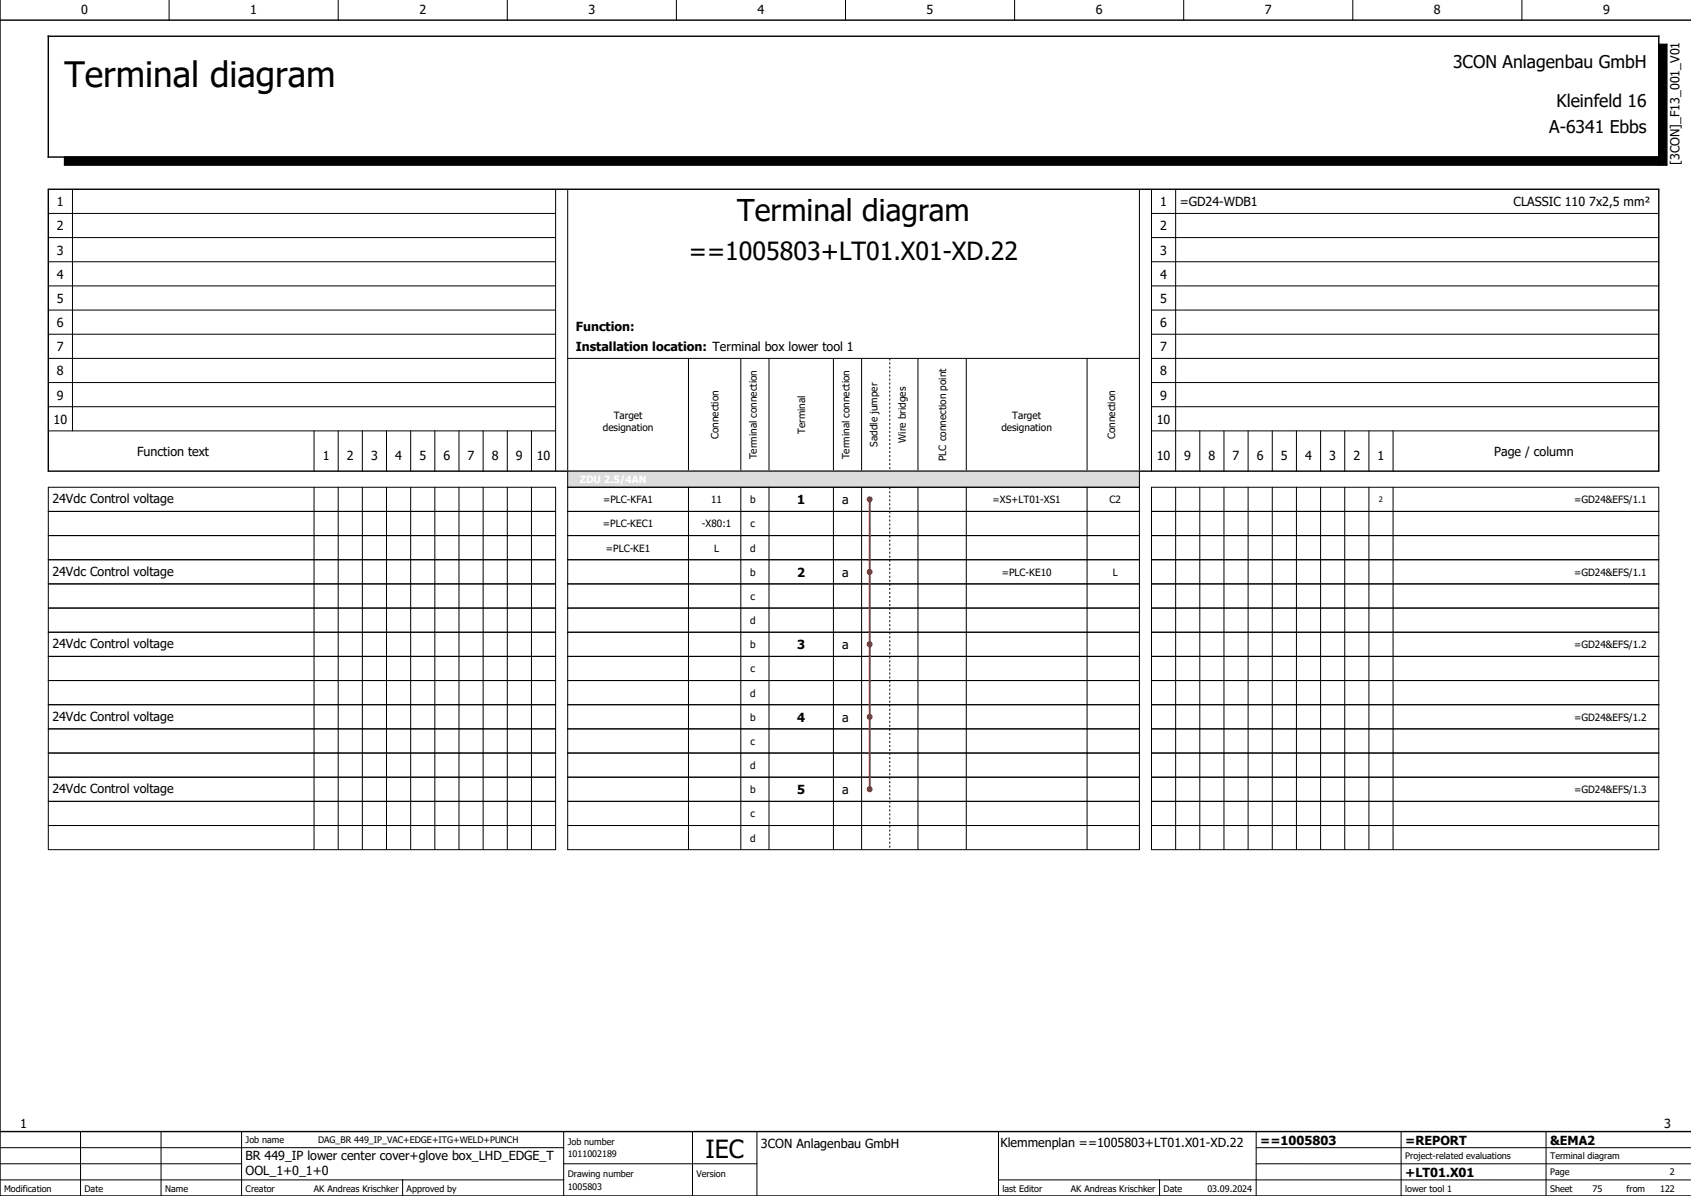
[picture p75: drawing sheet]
<svg xmlns="http://www.w3.org/2000/svg" width="420mm" height="297mm" viewBox="0 0 420 297" stroke-linecap="round" stroke-linejoin="round" font-family="sans-serif">
<defs><g id="words">
<text font-size="8.7" x="16" y="21.7">Terminal diagram</text>
<text font-size="7.5" x="183.1" y="55">Terminal diagram</text>
<g font-size="6.2">
<text x="171.1" y="64.5">==1005803+LT01.X01-XD.22</text>
<text x="175.2" y="287.5">IEC</text>
</g>
<g font-size="4.3">
<text x="360.9" y="17">3CON Anlagenbau GmbH</text>
<text x="386.6" y="26.4">Kleinfeld 16</text>
<text x="384.8" y="33">A-6341 Ebbs</text>
</g>
<g font-size="3.1">
<text x="20.2" y="3.4">0</text>
<text x="62.2" y="3.4">1</text>
<text x="104.2" y="3.4">2</text>
<text x="146.2" y="3.4">3</text>
<text x="188.2" y="3.4">4</text>
<text x="230.2" y="3.4">5</text>
<text x="272.2" y="3.4">6</text>
<text x="314.2" y="3.4">7</text>
<text x="356.2" y="3.4">8</text>
<text x="398.2" y="3.4">9</text>
<text x="417.1" y="41" transform="rotate(-90 417.1 41)">[3CON]_F13_001_V01</text>
<text x="14.2" y="51.2">1</text>
<text x="288.2" y="51.2">1</text>
<text x="293" y="51.2">=GD24-WDB1</text>
<text x="375.9" y="51.2">CLASSIC 110 7x2,5 mm²</text>
<text x="14.2" y="57.2">2</text>
<text x="288.2" y="57.2">2</text>
<text x="14.2" y="63.2">3</text>
<text x="288.2" y="63.2">3</text>
<text x="14.2" y="69.2">4</text>
<text x="288.2" y="69.2">4</text>
<text x="14.2" y="75.2">5</text>
<text x="288.2" y="75.2">5</text>
<text x="14.2" y="81.2">6</text>
<text x="143" y="82.2">Function:</text>
<text x="288.2" y="81.2">6</text>
<text x="14.2" y="87.2">7</text>
<text x="143" y="87.2">Installation location: Terminal box lower tool 1</text>
<text x="288.2" y="87.2">7</text>
<text x="14.2" y="93.2">8</text>
<text x="288.2" y="93.2">8</text>
<text x="14.2" y="99.2">9</text>
<text x="288.2" y="99.2">9</text>
<text x="13.3" y="105.2">10</text>
<text x="287.3" y="105.2">10</text>
<text x="34.1" y="113.2">Function text</text>
<text x="371.1" y="113.2">Page / column</text>
<text x="80.2" y="114.2">1</text>
<text x="86.2" y="114.2">2</text>
<text x="92.2" y="114.2">3</text>
<text x="98.2" y="114.2">4</text>
<text x="104.2" y="114.2">5</text>
<text x="110.2" y="114.2">6</text>
<text x="116.2" y="114.2">7</text>
<text x="122.2" y="114.2">8</text>
<text x="128.2" y="114.2">9</text>
<text x="133.3" y="114.2">10</text>
<text x="287.3" y="114.2">10</text>
<text x="294.2" y="114.2">9</text>
<text x="300.2" y="114.2">8</text>
<text x="306.2" y="114.2">7</text>
<text x="312.2" y="114.2">6</text>
<text x="318.2" y="114.2">5</text>
<text x="324.2" y="114.2">4</text>
<text x="330.2" y="114.2">3</text>
<text x="336.2" y="114.2">2</text>
<text x="342.2" y="114.2">1</text>
<text x="13" y="125">24Vdc Control voltage</text>
<text x="198" y="125.2">1</text>
<text x="209.2" y="125.2">a</text>
<text x="13" y="143">24Vdc Control voltage</text>
<text x="198" y="143.2">2</text>
<text x="209.2" y="143.2">a</text>
<text x="13" y="161">24Vdc Control voltage</text>
<text x="198" y="161.2">3</text>
<text x="209.2" y="161.2">a</text>
<text x="13" y="179">24Vdc Control voltage</text>
<text x="198" y="179.2">4</text>
<text x="209.2" y="179.2">a</text>
<text x="13" y="197">24Vdc Control voltage</text>
<text x="198" y="197.2">5</text>
<text x="209.2" y="197.2">a</text>
<text x="5" y="280">1</text>
<text x="413.3" y="280">3</text>
<text x="189" y="285">3CON Anlagenbau GmbH</text>
<text x="248.5" y="284.9">Klemmenplan ==1005803+LT01.X01-XD.22</text>
<text x="313" y="284.2">==1005803</text>
<text x="349" y="284.2">=REPORT</text>
<text x="385" y="284.2">&amp;EMA2</text>
<text x="61" y="288">BR 449_IP lower center cover+glove box_LHD_EDGE_T</text>
<text x="61" y="291.8">OOL_1+0_1+0</text>
<text x="349" y="292.2">+LT01.X01</text>
</g>
<g font-size="2.5">
<text x="149.7" y="107">designation</text>
<text x="152.4" y="104">Target</text>
<text x="200" y="107.8" transform="rotate(-90 200 107.8)">Terminal</text>
<text x="248.7" y="107">designation</text>
<text x="251.4" y="104">Target</text>
<text x="178.5" y="109.1" transform="rotate(-90 178.5 109.1)">Connection</text>
<text x="218" y="110.9" transform="rotate(-90 218 110.9)">Saddle jumper</text>
<text x="225" y="109.9" transform="rotate(-90 225 109.9)">Wire bridges</text>
<text x="277" y="109.1" transform="rotate(-90 277 109.1)">Connection</text>
<text x="188" y="114.1" transform="rotate(-90 188 114.1)">Terminal connection</text>
<text x="211" y="114.1" transform="rotate(-90 211 114.1)">Terminal connection</text>
<text x="235" y="114.5" transform="rotate(-90 235 114.5)">PLC connection point</text>
<text x="149.8" y="125">=PLC-KFA1</text>
<text x="176.6" y="125">11</text>
<text x="186.3" y="125">b</text>
<text x="246.5" y="125">=XS+LT01-XS1</text>
<text x="275.6" y="125">C2</text>
<text x="391" y="125">=GD24&amp;EFS/1.1</text>
<text x="149.7" y="131">=PLC-KEC1</text>
<text x="174.4" y="131">-X80:1</text>
<text x="186.4" y="131">c</text>
<text x="150.5" y="137">=PLC-KE1</text>
<text x="177.4" y="137">L</text>
<text x="186.3" y="137">d</text>
<text x="186.3" y="143">b</text>
<text x="248.8" y="143">=PLC-KE10</text>
<text x="276.4" y="143">L</text>
<text x="391" y="143">=GD24&amp;EFS/1.1</text>
<text x="186.4" y="149">c</text>
<text x="186.3" y="155">d</text>
<text x="186.3" y="161">b</text>
<text x="391" y="161">=GD24&amp;EFS/1.2</text>
<text x="186.4" y="167">c</text>
<text x="186.3" y="173">d</text>
<text x="186.3" y="179">b</text>
<text x="391" y="179">=GD24&amp;EFS/1.2</text>
<text x="186.4" y="185">c</text>
<text x="186.3" y="191">d</text>
<text x="186.3" y="197">b</text>
<text x="391" y="197">=GD24&amp;EFS/1.3</text>
<text x="186.4" y="203">c</text>
<text x="186.3" y="209">d</text>
</g>
<g font-size="2.2">
<text x="61" y="283.9">Job name</text>
<text x="79" y="283.9">DAG_BR 449_IP_VAC+EDGE+ITG+WELD+PUNCH</text>
<text x="141" y="287.4">1011002189</text>
<text x="141" y="284.4">Job number</text>
<text x="349" y="287.9">Project-related evaluations</text>
<text x="385" y="287.9">Terminal diagram</text>
<text x="141" y="292.4">Drawing number</text>
<text x="173" y="292.4">Version</text>
<text x="385" y="291.9">Page</text>
<text x="414.8" y="291.9">2</text>
<text x="1" y="295.9">Modification</text>
<text x="21" y="295.9">Date</text>
<text x="41" y="295.9">Name</text>
<text x="61" y="295.9">Creator</text>
<text x="78" y="295.9">AK Andreas Krischker</text>
<text x="101" y="295.9">Approved by</text>
<text x="141" y="295.4">1005803</text>
<text x="249" y="295.9">last Editor</text>
<text x="266" y="295.9">AK Andreas Krischker</text>
<text x="289" y="295.9">Date</text>
<text x="299.9" y="295.9">03.09.2024</text>
<text x="349" y="295.9">lower tool 1</text>
<text x="385" y="295.9">Sheet</text>
<text x="395.6" y="295.9">75</text>
<text x="404" y="295.9">from</text>
<text x="412.3" y="295.9">122</text>
</g>
<text font-size="1.9" x="342.5" y="124.7">2</text>
</g></defs>
<g fill="none" stroke="#000" stroke-width=".25">
<path d="M42 0v5M84 0v5M126 0v5M168 0v5M210 0v5M252 0v5M294 0v5M336 0v5M378 0v5M412 39h-396v2h398v-30h-2v30M12 59h126M12 53h126"/>
<path d="M18 47v60M138 47v70M141 47v164h142v-164M286 59h126M286 53h126M286 47v70M292 47v70M12 77h126M12 71h126M12 65h126M286 77h126M286 71h126"/>
<path d="M286 65h126M12 95h126M12 89h126M12 83h126M141 89h142M171 89v28M184 89v28M191 89v28M207 89v28M214 89v28M228 89v28M240 89v28"/>
<path d="M270 89v28M286 95h126M286 89h126M286 83h126M12 107h126M12 101h126M78 107v10M84 107v10M90 107v10M96 107v10M102 107v10M108 107v10"/>
<path d="M114 107v10M120 107v10M126 107v10M132 107v10M141 117h142M286 107h126M286 101h126M298 107v10M304 107v10M310 107v10M316 107v10M322 107v10"/>
<path d="M328 107v10M334 107v10M340 107v10M346 107v10M12 121h126v90h-126zM12 127h126M12 133h126M12 139h126M78 121v90M84 121v90M90 121v90M96 121v90"/>
<path d="M102 121v90M108 121v90M114 121v90M120 121v90M126 121v90M132 121v90M141 121h142M141 127h142M141 133h142M141 139h142M171 121v90M184 121v90"/>
<path d="M191 121v90M207 121v90M214 121v90M228 121v90M240 121v90M270 121v90M286 121h126v90h-126zM286 127h126M286 133h126M286 139h126M292 121v90M298 121v90"/>
<path d="M304 121v90M310 121v90M316 121v90M322 121v90M328 121v90M334 121v90M340 121v90M346 121v90M12 145h126M12 151h126M12 157h126M141 145h142"/>
<path d="M141 151h142M141 157h142M286 145h126M286 151h126M286 157h126M12 163h126M12 169h126M12 175h126M141 163h142M141 169h142M141 175h142M286 163h126"/>
<path d="M286 169h126M286 175h126M12 181h126M12 187h126M12 193h126M12 199h126M141 181h142M141 187h142M141 193h142M141 199h142M286 181h126M286 187h126"/>
<path d="M286 193h126M286 199h126M12 205h126M141 205h142M286 205h126M0 293h140M0 289h60M0 285h140M20 281v16M40 281v16M60 281v16M100 293v3.9"/>
<path d="M140 289h48M140 281v16M172 281v16M188 281v16M248 293h171.9M248 281v16M288 293v3.9M312 289h107.9M312 281v16M348 281v16M384 281v16M420 285h-108"/>
</g>
<path d="M0 0v297h420M0 5h420M12 9h400v30h-400zM12 47h400v70h-400zM0 281h420" fill="none" stroke="#000" stroke-width=".35"/>
<path d="M16 39h396v2h-396zM412 11h2v30h-2z" fill="#000" stroke="#000" stroke-width=".25"/>
<g fill="none" stroke="#000" stroke-width=".25" stroke-dasharray=".5 .5" stroke-linecap="butt">
<path d="M221 89v28M221 121v6M221 127v6M221 133v6M221 139v6M221 145v6M221 151v6M221 157v6M221 163v6M221 169v6M221 175v6M221 181v6"/>
<path d="M221 187v6M221 193v6M221 199v6M221 205v6"/>
</g>
<path d="M141 117h142v4h-142z" fill="#dcdcdc" stroke="#dcdcdc" stroke-width=".25"/>
<path d="M141 117h142v4h-142z" fill="none" stroke="#dcdcdc" stroke-width=".25"/>
<path d="M216 124v72" fill="none" stroke="#f00" stroke-width=".5"/>
<g fill="#f00">
<circle cx="216" cy="124" r=".75"/>
<circle cx="216" cy="142" r=".75"/>
<circle cx="216" cy="160" r=".75"/>
<circle cx="216" cy="178" r=".75"/>
<circle cx="216" cy="196" r=".75"/>
</g>
<use href="#words"/>
</svg>
